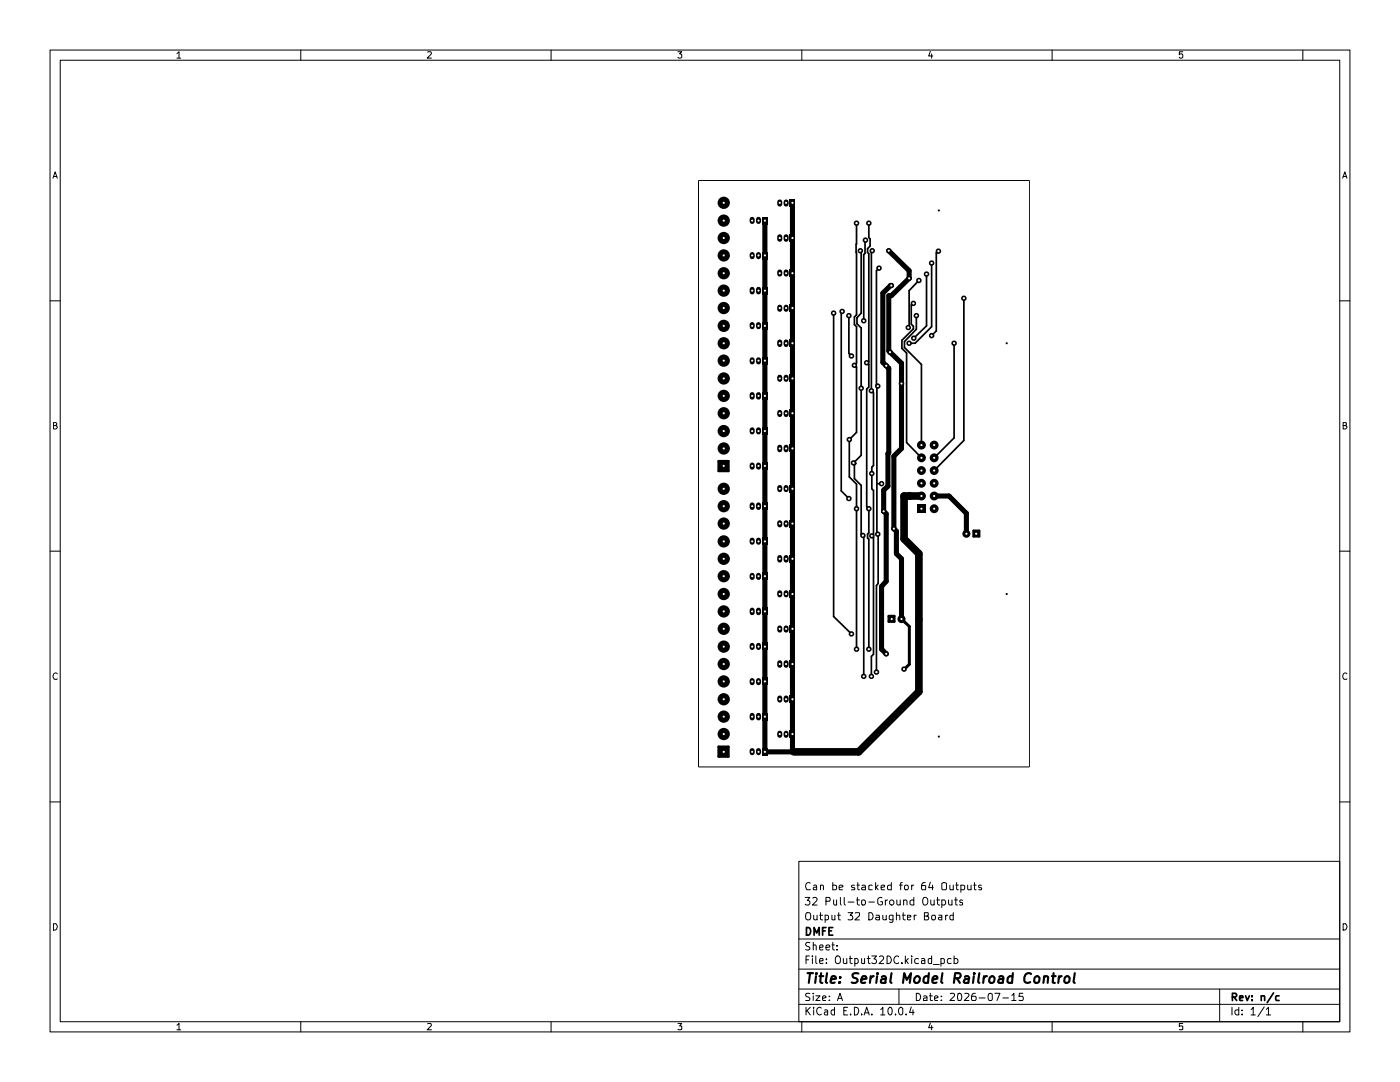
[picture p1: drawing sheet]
<svg xmlns="http://www.w3.org/2000/svg" width="279mm" height="216mm" viewBox="0 0 279 216" stroke-linecap="round" stroke-linejoin="round" font-family="sans-serif">
<g fill="none" stroke="#000" stroke-width=".2">
<path d="M10 10h259.4v195.9h-259.4zM12 12h255.4v191.9h-255.4zM35.3 10.7l.4-.4v1.3M35.3 11.6h.8M60 10v2M85.3 10.4l.6-.1 .2 .4-.8 .9h.8M110 10v2M135.3 10.3h.8l-.5 .4 .5 .2v.5l-.3 .2h-.3l-.2-.2M160 10v2M185.7 10.2l-.4 1h.9M185.9 10.7v.9M210 10v2"/>
<path d="M236 10.3h-.6v.6l.1-.2h.4l.1 .2v.5l-.1 .2h-.4l-.1-.2M260 10v2M10.6 35.6l.4-1.3 .4 1.3M10.7 35.2h.6M139.4 36h66v117h-66zM268 35.6l.4-1.3 .4 1.3M268.1 35.2h.6M10 60h2M267.4 60h2M10.7 84.9h.4l.2-.2v-.3l-.6-.1v1.3h.5l.2-.4-.3-.3M268.1 84.9l.5-.1v-.5h-.5v1.3h.5l.2-.4-.3-.3M10 110h2"/>
<path d="M267.4 110h2M11.4 134.4a.58 .58 0 0 0-.8 .2 .58 .58 0 0 0 .1 .8l.1 .1h.6M268.8 134.4a.58 .58 0 0 0-.8 .2 .58 .58 0 0 0 .1 .8l.1 .1h.6M10 160h2M159.4 171.9h108v32h-108zM160.7 179.1h.9l-.5 .6h.3l.2 .2v.4l-.2 .3h-.5l-.2-.2M161.7 176.2a.67 .67 0 0 0-.8 .1 .67 .67 0 0 0 0 .9l.1 .3h.7M162.2 179.2l.2-.1h.4l.3 .4-1 1.1h1M162.4 176.7l.4-.1 .2 .2v.7h-.6l-.1-.3 .7-.2M163.7 176.7l.5-.1 .1 .2v.7M163.7 176.6v.9M164.8 179.8h.8v-.6l-.8-.1v1.5"/>
<path d="M166.2 176.1v1.4h.6l.2-.2-.1-.6h-.7M166.4 179.6l.1 .9 .3 .1 .2-.2M167 179.6v1M167.5 177.1l.7-.1-.1-.3-.4-.1-.2 .2 .1 .7h.5M167.7 179.1v1.2l.2 .3M168.5 179.1v1.2l.2 .3M169.2 180h1.2M170.5 176.7l-.3-.1-.3 .2 .1 .2 .5 .1v.4h-.6M170.9 179.6h.6M171 176.6h.5M171.1 179.1v1.2l.1 .2 .3 .1M171.2 176.1v1.3l.1 .1h.2"/>
<path d="M172 179.7l.5-.1 .2 .2v.5l-.2 .3-.5-.2zM172 176.7l.5-.1 .2 .2v.7h-.7v-.4l.7-.1M173.4 180h1.1M174.1 176.7h-.7v.8h.7M174.7 176.1v1.4M174.8 177l.5 .5M175.3 176.6l-.6 .5M175.8 177.1l.7-.1v-.3l-.4-.1-.3 .2 .1 .7h.6M176 179.2l-.3-.1-.5 .3v.9l.5 .3 .4-.2v-.5h-.3M176.7 179.6v1M177.1 179.6l-.4 .2M177.5 179.8a.47 .47 0 0 1 .5-.2 .47 .47 0 0 1 .4 .2v.5a.47 .47 0 0 1-.4 .3 .47 .47 0 0 1-.5-.3z"/>
<path d="M177.9 176.1v1.4h-.6l-.2-.2 .1-.6h.7M179 179.6v.7a.37 .37 0 0 0 .3 .3 .37 .37 0 0 0 .4-.2M179.5 176.6h.6M179.7 179.6v1M180.1 176.1l-.4 .1v1.3M180.3 179.7h.1a.36 .36 0 0 1 .6 .1v.8M180.3 179.6v1M180.6 176.7h.6l.1 .6-.2 .2h-.5zM181.9 176.6v.9M182.4 179.7a.52 .52 0 0 0-.8 .1v.5a.52 .52 0 0 0 .8 .2M182.4 176.6l-.4 .1-.1 .2M182.4 179.1v1.5"/>
<path d="M184.3 179.2a.54 .54 0 0 1 .9 .4v.5a.51 .51 0 0 1-.5 .5 .51 .51 0 0 1-.6-.5zM184.7 176.1l-.6 .1a1.11 1.11 0 0 0 0 1.3h.6v-.7l-.6-.1-.2 .3M185.7 176l-.4 1.1h1M185.8 179.6v.7a.37 .37 0 0 0 .3 .3 .37 .37 0 0 0 .3-.2M186.1 176.6v.9M186.4 179.6v1M186.9 179.6h.6M187.1 179.1v1.2l.1 .2 .3 .1M188 179.7l.5-.1 .2 .2v.5l-.2 .3-.5-.1M188 176.3l.3-.2 .6 .2v1.1l-.2 .1h-.6l-.1-.1zM188 179.6v1.5M189.3 179.6l.1 .9 .4 .1 .2-.2"/>
<path d="M189.6 176.6l.1 .9h.5M190 179.6v1M190.2 176.6v.9M190.5 179.6h.6M190.8 179.1v1.4l.3 .1M190.8 176.6h.5M190.9 176.1v1.3l.1 .1h.3M191.8 176.7l.4-.1 .3 .3v.4l-.1 .2h-.6M191.8 176.6v1.5M192.1 179.7l-.4-.1-.2 .2 .2 .3 .4 .1v.3h-.6M193.1 176.6l.1 .9h.6M193.8 176.6v.9"/>
<path d="M194.3 176.6h.5M194.5 176.1v1.3l.1 .1h.2M195.8 176.7h-.5v.3l.5 .1 .1 .2-.1 .2h-.5M267.4 160h2M10.7 184.3h.5a.72 .72 0 0 1 .2 .8 .72 .72 0 0 1-.7 .5zM159.4 197.4h108M159.4 193.4h108M159.4 187.4h108M160.9 182.3l.1-.2h.5a.96 .96 0 0 1 0 1.5 .57 .57 0 0 1-.7-.6zM160.9 191.5h.5M161.5 190.8h-.6v1.5M161.6 198.3h-.7l-.1 .3 .1 .2a.74 .74 0 0 1 .7 .6l-.1 .2h-.7"/>
<path d="M161.6 188.1l-.6-.1-.2 .4a.74 .74 0 0 0 .7 .6v.5h-.7M162.1 190.8v.1M162.1 191.3v1M162.3 198.2v.1M162.3 188.7l.2-.2 .3 .1 .1 1M162.3 188v1.6M162.3 198.7v.9M162.4 182.6v.8l.2 .2 .5-.1M162.8 198.7h.9l-.9 .9h.9M162.8 190.8v1.3l.3 .2M163.1 182.6v1M163.6 191.8l.7-.1v-.4h-.6l-.1 .2v.6l.1 .2 .6-.1"/>
<path d="M163.6 189.1l.7-.1v-.4l-.6-.1-.1 .3v.6l.1 .2 .6-.1M163.6 182.6h.6M163.7 182.1v1.3l.5 .2M164.2 199.2l.6-.2-.1-.3h-.4l-.1 .2v.6l.1 .1h.5M164.7 183.5h.6l.1-.6-.2-.3h-.5v1.5M164.8 189.1l.8-.1-.1-.4-.4-.1-.3 .3v.6l.3 .2 .4-.1M164.9 192.1v.2M164.9 191.3v.2M165.5 199.6h.1M165.5 198.8v.1M166 182.6v.9h.6M166 188.5h.5"/>
<path d="M166.2 188v1.4l.3 .2M166.6 182.6v1M167 190.8h.4a.97 .97 0 0 1 0 1.5 .57 .57 0 0 1-.7-.5v-.5zM167 189.5v.1M167 188.6v.2M167.1 199.6l.5-1.4 .5 1.4M167.1 182.6h.6M167.3 199.2h.7M167.4 182.1v1.4l.3 .1M168.3 191.3v.8l.3 .2 .4-.2M169 191.3v1M169.2 182.1h1l-.5 .5 .4 .2v.7h-.9"/>
<path d="M169.5 191.3h.6M169.7 190.8v1.3l.4 .2M170.6 191.3h.4l.3 .3v.4l-.3 .3-.4-.1M170.6 191.3v1.5M170.7 182.2l.7-.1 .1 .6-.9 .9h.9M172 191.3v.9l.4 .1 .1-.2M172.5 191.3v1M173.1 191.3h.5M173.3 190.8v1.3l.3 .2M173.4 182.1h.5a.78 .78 0 0 1 .3 .9 .78 .78 0 0 1-.8 .6zM174 190.8h.9l-.5 .5 .4 .2 .1 .5-.2 .3h-.5l-.2-.2M174.8 182.6h.6l.1 1"/>
<path d="M175.5 190.9l.2-.1h.4l.3 .4-1 1.1h1M175.5 183h-.7l-.1 .2v.2l.3 .2 .5-.1M176.2 182.6v.8l.2 .2 .5-.1M176.9 182.6v1M177 190.8a.77 .77 0 0 1 .9 .7 .77 .77 0 0 1-.9 .8zM178.2 183.5h-.7v-.6l.1-.3h.6v1.2l-.2 .3-.5-.1M178.9 182.7l.6-.1 .1 1M178.9 182.1v1.5M179.3 190.9a.62 .62 0 0 0-.7 0 .62 .62 0 0 0-.2 .8l.2 .4 .3 .2 .4-.2M179.4 197.4v3M180 192.1v.2M180.1 182.6h.6"/>
<path d="M180.3 182.1v1.3l.4 .2M180.7 190.8v1.5M180.8 191.7l.5 .6M181.1 183h.7l-.1-.4h-.6v.9h.6M181.3 191.3l-.6 .6M181.9 190.8v.1M181.9 191.3v1M182.5 182.6v1M182.9 198.2a.78 .78 0 0 1 .8 .5 .78 .78 0 0 1-.3 .9h-.5zM182.9 182.6h-.4v.3M183.3 191.3h-.6l-.2 .3v.4a.52 .52 0 0 0 .8 .2M183.9 191.3h.6l.1 1"/>
<path d="M184.3 198.8l.4-.1 .3 .2v.7h-.7v-.4l.7-.2M184.5 182.8l.7-.1v-.5l-.7-.1v1.5h.6l.2-.3v-.3l-.3-.2M184.6 191.7l-.7 .1v.4h.7M185.5 198.7h.6M185.7 198.2v1.3l.1 .1h.3M185.9 191.3h-.4l-.3 .1v.7l.3 .2 .4-.1M185.9 190.8v1.5M186.1 182.6h.5l.1 .7-.3 .3-.4-.1-.1-.2v-.4zM186.3 192.4h1.1M186.5 199.2l.7-.2-.2-.3h-.3l-.2 .2v.6l.1 .1h.5M187.4 182.6h.6v1M187.8 191.3h.4l.3 .1v.7l-.3 .2-.4-.1"/>
<path d="M187.8 191.3v1.5M187.9 199.6h.1M187.9 198.8v.1M188 183h-.6l-.1 .2v.2l.2 .2 .5-.1M188.7 182.6v1M189.1 182.6h-.2l-.2 .3M189.7 198.3l.5-.1 .2 .1 .1 .3-.9 1h.9M189.8 191.3h-.5l-.2 .3v.4l.2 .3 .5-.1M190.2 182.6h-.5l-.1 .3 .1 .6h.5M190.2 182.1v1.5M190.4 191.3h.6l.2 .3v.4a.52 .52 0 0 1-.8 .2M190.4 190.8v1.5"/>
<path d="M191.2 198.3l.2-.1a.79 .79 0 0 1 .6 .6 .79 .79 0 0 1-.3 .8h-.5zM192.5 198.3h.8l.1 .3-1 1h1M194.6 198.2h-.2a.55 .55 0 0 0-.5 .6v.6l.2 .2h.5l.2-.2-.2-.6h-.5l-.2 .2M195.4 199.1h1.2M197.4 198.3l.3-.1 .3 .3v.9l-.1 .2h-.5l-.1-.2-.1-.6zM198.5 198.2h1.1l-.6 1.4M200.1 199.1h1.1M201.9 198.6l.5-.4v1.4M201.9 199.6h.9M204.1 198.2h-.6l-.1 .7 .6-.1 .2 .2-.1 .6h-.7M243.4 197.4v6.5M268.1 184.3h.5a.72 .72 0 0 1 .2 .8 .72 .72 0 0 1-.7 .5z"/>
<path d="M35.3 204.6l.4-.4v1.3M35.3 205.5h.8M60 203.9v2M85.3 204.3l.6-.1 .2 .4-.8 .9h.8M110 203.9v2M135.3 204.2h.8l-.5 .5 .5 .1v.6h-.8M159.4 200.4h108M160 203.9v2M160.9 201v1.5M161 201.6l.7 .9M161.7 201l-.8 .8M162.4 201v.2"/>
<path d="M162.4 201.5v1M163.9 201.2a.63 .63 0 0 0-.8 0 .63 .63 0 0 0 0 .9v.2a.45 .45 0 0 0 .8 .1M164.6 201.6l.4-.1 .2 .2v.8M165.2 201.8l-.7 .3 .2 .4 .5-.1M166.5 201.6l-.4-.1-.2 .3v.6l.2 .1 .4-.1M166.5 201v1.5M168.4 201.7h.5M169.2 201h-.8v1.5h.8M169.8 202.4v.1M170.5 201a.77 .77 0 0 1 .9 .8 .77 .77 0 0 1-.9 .7zM172 202.4v.1M172.5 202.5l.5-1.5 .5 1.5"/>
<path d="M172.6 202.1h.8M174 202.4v.1M175.8 201.4l.4-.4v1.5M175.8 202.5h.8M177.5 201h.2a1 1 0 0 1 0 1.5h-.2l-.2-.3a.99 .99 0 0 1 .2-1.2zM178.7 202.4v.1M179.4 201.2l.3-.2 .5 .2v1l-.4 .3-.4-.3zM180.8 202.4v.1M181.9 200.9l-.4 1.1h1M182.2 201.5v1M185.7 204.1l-.4 1h.9M185.9 204.6v.9"/>
<path d="M210 203.9v2M236 204.2h-.6v.6h.6v.6h-.6M245.9 201v1.5M247.2 201.6l-.4-.1-.3 .3v.4l.1 .2h.6M247.2 201v1.5M247.9 202.4v.1M247.9 201.6v.1M249.7 201.4l.4-.4v1.5M249.7 202.5h.8M252.3 200.9l-1.3 2M252.7 201.4l.5-.4v1.5M252.7 202.5h.9"/>
<path d="M260 203.9v2"/>
</g>
<g fill="none" stroke="#000" stroke-width=".34">
<path d="M170.9 44.5v18.3l-.4 .4v1.6l.4 .4v7.3l-.4 .4 .4 .3v13.1l-1.4 1.4v7.5l1.4 1.4v32.9M171.7 50l.2 .2v12.3l-.9 .9v1.2l.9 .8v25.4l-1.6 1.6M172.7 47.9l-.1 2.6-.2 .3v13.2M173.4 44.5v2.9l.2 .3v1.4l-.5 .5v.8l.3 .2v21.6l-.4 .2 .4 .3v4.5l-.4 .4v23.5l.4 .4v4.8l-.3 .3v.8l.3 .2v21.9M174.1 50l-.2 .1v27.9l.4 .4v14.5l-.3 .3v4.3l.3 .4v8.8l-.3 .2 .3 .4v23.3l-.4 .4v4M175.4 53.5l-.5 .5v22.8l.3 .2-.2 .2v29.1l.3 .4v9.7l-.4 .4v17.3M183.4 56l-2 2v7.3l-.1 .1M184.9 54.7v10.3l-2.5 2.5M185.9 52.5v12.7l-3.3 3.3h-1.2M187.3 50.1l-.4 .4v15.5l-1 1M192.4 59.5v28.4l-6 6M166.4 62.5v60.5l3.5 3.5"/>
<path d="M168.1 62.1l-.2 .2v35.7l1.5 1.5M169.4 63v7.5l.5 .5M182.3 60.5l-.4 .4v3.8l.4 .4v.5l-2.3 2.3v1.6l.9 .9v17.9l3 3.1M182.9 63v2.7l-2.4 2.5v1.1l3.4 3.4v16.1M190.4 68.5v18.9l-4 4M170.9 92.5l-.4 .3v2.7l1.4 1.4v9.7l.5 .4v28M175 96.5h.9M160.9 185.1a.77 .77 0 0 1 .9 .7 .77 .77 0 0 1-.9 .8zM162.5 186.6v-1.5l.5 1.1 .5-1.1v1.5M164.2 185.8h.5M164.8 185.1h-.6v1.5M165.4 185.8h.5"/>
<path d="M166.2 185.1h-.8v1.5h.8M246 199h.5l.3-.3-.1-.4-.7-.1v1.4M246.3 199l.5 .6M247.4 199.1l.7-.1-.1-.3h-.5l-.1 .2 .1 .7h.5M248.6 198.7l.3 .9 .4-.9M249.8 199.6h.1M249.8 198.7v.2M251.7 198.8l.6-.1 .1 .9M251.7 198.7v.9M254.2 198.1l-1.3 2M255.3 198.7h-.5l-.2 .3 .1 .6h.6"/>
<circle cx="170.9" cy="44.5" r=".38"/>
<circle cx="171.7" cy="50" r=".38"/>
<circle cx="172.7" cy="47.9" r=".38"/>
<circle cx="173.4" cy="44.5" r=".38"/>
<circle cx="174.1" cy="50" r=".38"/>
<circle cx="175.4" cy="53.5" r=".38"/>
<circle cx="177.4" cy="50" r=".38"/>
<circle cx="177.9" cy="57" r=".38"/>
<circle cx="181.4" cy="55.5" r=".38"/>
<circle cx="183.4" cy="56" r=".38"/>
<circle cx="184.9" cy="54.7" r=".38"/>
<circle cx="185.9" cy="52.5" r=".38"/>
<circle cx="187.3" cy="50.1" r=".38"/>
<circle cx="192.4" cy="59.5" r=".38"/>
<circle cx="166.4" cy="62.5" r=".38"/>
<circle cx="168.1" cy="62.1" r=".38"/>
<circle cx="169.4" cy="63" r=".38"/>
<circle cx="169.9" cy="71" r=".38"/>
<circle cx="170.5" cy="72.9" r=".38"/>
<circle cx="171.9" cy="77.5" r=".38"/>
<circle cx="172.4" cy="64" r=".38"/>
<circle cx="173" cy="72.4" r=".38"/>
<circle cx="173.9" cy="78" r=".38"/>
<circle cx="175.2" cy="77" r=".38"/>
<circle cx="176.9" cy="73" r=".38"/>
<circle cx="177.6" cy="70.3" r=".38"/>
<circle cx="179.9" cy="76.5" r=".38"/>
<circle cx="181.3" cy="65.4" r=".38"/>
<circle cx="181.4" cy="68.5" r=".38"/>
<circle cx="182.3" cy="60.5" r=".38"/>
<circle cx="182.4" cy="67.5" r=".38"/>
<circle cx="182.9" cy="63" r=".38"/>
<circle cx="185.9" cy="67" r=".38"/>
<circle cx="190.4" cy="68.5" r=".38"/>
<circle cx="169.4" cy="99.5" r=".38"/>
<circle cx="169.5" cy="87.7" r=".38"/>
<circle cx="170.3" cy="92.4" r=".38"/>
<circle cx="174" cy="94.5" r=".38"/>
<circle cx="175.9" cy="96.5" r=".38"/>
<circle cx="170.9" cy="101.5" r=".38"/>
<circle cx="172.2" cy="106.8" r=".38"/>
<circle cx="173.4" cy="101.5" r=".38"/>
<circle cx="174" cy="106.9" r=".38"/>
<circle cx="175.2" cy="106.6" r=".38"/>
<circle cx="176.4" cy="102" r=".38"/>
<circle cx="178.4" cy="105.5" r=".38"/>
<circle cx="169.9" cy="126.5" r=".38"/>
<circle cx="170.9" cy="129.5" r=".38"/>
<circle cx="172.4" cy="135" r=".38"/>
<circle cx="173.4" cy="129.5" r=".38"/>
<circle cx="173.9" cy="135" r=".38"/>
<circle cx="174.9" cy="134.1" r=".38"/>
<circle cx="176.9" cy="130.5" r=".38"/>
<circle cx="180.4" cy="133.5" r=".38"/>
</g>
<g fill="none" stroke="#000" stroke-width=".42">
<path d="M161.2 194.2h1.1M161.7 194.2l-.3 1.9M162.9 194.8l-.2 1.3M162.9 194.2v.1M163.5 194.8h.8M163.9 194.2l-.2 1.7 .1 .1 .3 .1M165.1 194.2l-.3 1.7 .3 .2M165.8 195.4l1-.1-.2-.5h-.4l-.2 .1-.3 1 .3 .2 .6-.1M167.6 196h.1h-.3h.2l-.1 .1M167.7 194.9v.2M171.3 194.3l-.7-.1-.4 .1v.6l.8 .4 .2 .5-.5 .3-.7-.1M171.9 195.4l1-.1-.2-.5h-.4l-.2 .1-.3 1 .3 .2 .6-.1"/>
<path d="M173.8 194.8l-.2 1.3M174.4 194.8l-.6 .4M175 194.8l-.1 1.3M175.1 194.2v.1M176 194.9l.2-.1h.4l.1 .1v1.2M176.8 195.3l-.9 .1-.1 .3v.3h.9M177.9 194.2l-.2 1.7 .2 .2M180.2 196.1l.3-1.9 .5 1.3 .8-1.3-.2 1.9M182.9 194.8h.4l.2 .2v.8a.63 .63 0 0 1-1 .2v-.8zM185.3 194.9l-.2-.1a.67 .67 0 0 0-.7 .4v.8a.64 .64 0 0 0 .8 0M185.4 194.2l-.2 1.9M186.1 195.4l1-.1v-.4l-.2-.1h-.4l-.4 .3v.8l.2 .2 .6-.1"/>
<path d="M188.1 194.2l-.3 1.7 .3 .2M190.5 195.2l1-.1 .2-.3-.1-.5-.2-.1h-.8l-.2 1.9M191 195.2l.6 .9M192.6 194.9l.1-.1h.5l.1 .1-.1 1.2M193.3 195.3l-.8 .1-.2 .5 .3 .2 .6-.1M194.3 194.8l-.1 1.3M194.4 194.2v.1M195.4 194.2l-.2 1.7 .2 .2M196.4 194.8l-.2 1.3M197 194.8h-.3l-.4 .4M197.6 195l.3-.2h.3l.3 .4-.1 .6a.55 .55 0 0 1-.5 .3 .55 .55 0 0 1-.5-.3zM199.4 194.9l.2-.1h.4l.2 .1-.1 1.2"/>
<path d="M200.2 195.3l-.9 .1-.1 .5 .2 .2 .7-.1M202.1 194.9l-.2-.1a.67 .67 0 0 0-.8 .4v.8a.64 .64 0 0 0 .9 0M202.1 194.2l-.1 1.9M205.8 194.3h-.1a.89 .89 0 0 0-1.3 .7v.7a.77 .77 0 0 0 1.2 .3M206.5 195l.4-.2h.2l.4 .4-.1 .6a.55 .55 0 0 1-.5 .3 .55 .55 0 0 1-.5-.3zM208.3 195a.52 .52 0 0 1 .9-.1l-.1 1.2M208.4 194.8l-.2 1.3M209.9 194.8h.8M210.3 194.2l-.2 1.8 .4 .1M211.4 194.8l-.2 1.3M211.9 194.8l-.6 .4M212.6 194.9l.5-.1 .4 .4-.2 .8-.3 .1-.4-.1-.2-.2z"/>
<path d="M214.5 194.2l-.3 1.7 .3 .2"/>
</g>
<g fill="none" stroke="#000" stroke-width="1">
<path d="M150.1 43.8v.4M150.1 50.8v.4M150.1 57.7v.5M151.4 43.8v.4M151.4 50.8v.4M151.4 57.7v.5M155.6 40.3v.4M155.6 47.2v.5M155.6 54.3v.4M156.9 40.3v.4M156.9 47.2v.5M156.9 54.3v.4"/>
<path d="M158.2 40.5v109.3l.2 .2h-5.7v-106M177.4 50l4 4v1.5l-3.5 3.5h-.5v11l2.5 2.5v17l-1.5 1.5v14.5l.5 .5v4.5l1 1v12M177.9 57h-.2l-1.5 1.5v13.8l1.2 1.2v16.8l-.2 .2v6.5l-.8 .8v4.2l.5 .5v13.5l-1 1v12.5l1 1M150.1 64.8v.4M150.1 71.8v.4M150.1 78.7v.5M151.4 64.8v.4M151.4 71.8v.4M151.4 78.7v.5M155.6 61.3v.4M155.6 68.2v.5M155.6 75.3v.4"/>
<path d="M156.9 61.3v.4M156.9 68.2v.5M156.9 75.3v.4M150.1 85.8v.4M150.1 92.8v.4M151.4 85.8v.4M151.4 92.8v.4M155.6 82.3v.4M155.6 89.2v.5M155.6 97.3v.4M156.9 82.3v.4M156.9 89.2v.5"/>
<path d="M156.9 97.3v.4M186.4 99h3l3.5 3.4v4.1M150.1 100.8v.5M150.1 107.8v.4M150.1 114.8v.4M151.4 100.8v.5M151.4 107.8v.4M151.4 114.8v.4M155.6 104.3v.4M155.6 111.2v.6M155.6 118.3v.4M156.9 104.3v.4"/>
<path d="M156.9 111.2v.6M156.9 118.3v.4M150.1 121.7v.6M150.1 128.8v.4M150.1 135.8v.4M151.4 121.7v.6M151.4 128.8v.4M151.4 135.8v.4M155.6 125.3v.4M155.6 132.2v.6M155.6 139.3v.4M156.9 125.3v.4"/>
<path d="M156.9 132.2v.6M156.9 139.3v.4M150.1 142.7v.6M150.1 149.8v.4M151.4 142.7v.6M151.4 149.8v.4M155.6 146.3v.4M156.9 146.3v.4"/>
</g>
<g fill="#000">
<path d="M152.1 57.2h1.1v1.6h-1.1zM152.1 43.3h1.1v1.5h-1.1zM152.1 50.3h1.1v1.4h-1.1zM157.6 39.7h1.1v1.5h-1.1zM157.6 46.7h1.1v1.6h-1.1zM157.6 53.8h1.1v1.5h-1.1zM187.3 41.8h.2l.1 .2-.1 .2h-.2l-.1-.2zM152.1 64.3h1.1v1.5h-1.1zM152.1 78.2h1.1v1.6h-1.1zM152.1 71.3h1.1v1.4h-1.1zM157.6 74.8h1.1v1.5h-1.1zM157.6 67.7h1.1v1.6h-1.1z"/>
<path d="M157.6 60.8h1.1v1.4h-1.1zM200.8 68.3h.2l.1 .2-.1 .2h-.2l-.1-.2zM143.4 92h2v2h-2zM152.1 85.3h1.1v1.5h-1.1zM152.1 92.3h1.1v1.4h-1.1zM157.6 81.8h1.1v1.4h-1.1zM157.6 88.7h1.1v1.6h-1.1zM157.6 96.8h1.1v1.4h-1.1zM152.1 114.2h1.1v1.5h-1.1zM152.1 107.3h1.1v1.4h-1.1zM152.1 100.2h1.1v1.6h-1.1zM157.6 117.8h1.1v1.4h-1.1z"/>
<path d="M157.6 110.7h1.1v1.6h-1.1zM157.6 103.7h1.1v1.5h-1.1zM183 100.7h1.7v1.7h-1.7zM194.3 105.9h1.1v1.1h-1.1zM200.8 118.3h.2l.1 .2-.1 .2h-.2l-.1-.2zM152.1 135.2h1.1v1.5h-1.1zM152.1 121.2h1.1v1.6h-1.1zM152.1 128.3h1.1v1.4h-1.1zM157.6 131.7h1.1v1.6h-1.1zM157.6 124.7h1.1v1.5h-1.1zM177.4 122.9h1.1v1.1h-1.1zM143.4 149h2v2h-2z"/>
<path d="M152.1 149.3h1.1v1.5h-1.1zM152.1 142.2h1.1v1.6h-1.1zM157.6 138.8h1.1v1.4h-1.1zM157.6 145.7h1.1v1.5h-1.1zM187.3 146.8h.2l.1 .2-.1 .2h-.2l-.1-.2z"/>
<circle cx="144.4" cy="54.5" r="1.23"/>
<circle cx="144.4" cy="40.5" r="1.23"/>
<circle cx="144.4" cy="58" r="1.23"/>
<circle cx="144.4" cy="44" r="1.23"/>
<circle cx="144.4" cy="51" r="1.23"/>
<circle cx="144.4" cy="47.5" r="1.23"/>
<circle cx="144.4" cy="72" r="1.23"/>
<circle cx="144.4" cy="68.5" r="1.23"/>
<circle cx="144.4" cy="61.5" r="1.23"/>
<circle cx="144.4" cy="65" r="1.23"/>
<circle cx="144.4" cy="75.5" r="1.23"/>
<circle cx="144.4" cy="79" r="1.23"/>
<circle cx="144.4" cy="86" r="1.23"/>
<circle cx="144.4" cy="89.5" r="1.23"/>
<circle cx="144.4" cy="82.5" r="1.23"/>
<circle cx="144.4" cy="97.5" r="1.23"/>
<circle cx="170.3" cy="92.4" r=".17"/>
<circle cx="181.4" cy="99" r=".76"/>
<circle cx="183.9" cy="96.4" r=".89"/>
<circle cx="183.9" cy="91.4" r=".89"/>
<circle cx="183.9" cy="88.8" r=".89"/>
<circle cx="183.9" cy="99" r=".89"/>
<circle cx="183.9" cy="93.9" r=".89"/>
<circle cx="186.4" cy="96.4" r=".89"/>
<circle cx="186.4" cy="91.4" r=".89"/>
<circle cx="186.4" cy="88.8" r=".89"/>
<circle cx="186.4" cy="99" r=".89"/>
<circle cx="186.4" cy="93.9" r=".89"/>
<circle cx="144.4" cy="104.5" r="1.23"/>
<circle cx="144.4" cy="118.5" r="1.23"/>
<circle cx="144.4" cy="108" r="1.23"/>
<circle cx="144.4" cy="101" r="1.23"/>
<circle cx="144.4" cy="111.5" r="1.23"/>
<circle cx="144.4" cy="115" r="1.23"/>
<circle cx="186.4" cy="101.5" r=".89"/>
<circle cx="192.9" cy="106.5" r=".8"/>
<circle cx="144.4" cy="122" r="1.23"/>
<circle cx="144.4" cy="129" r="1.23"/>
<circle cx="144.4" cy="139.5" r="1.23"/>
<circle cx="144.4" cy="132.5" r="1.23"/>
<circle cx="144.4" cy="125.5" r="1.23"/>
<circle cx="144.4" cy="136" r="1.23"/>
<circle cx="179.9" cy="123.5" r=".8"/>
<circle cx="144.4" cy="143" r="1.23"/>
<circle cx="144.4" cy="146.5" r="1.23"/>
</g>
<path d="M183.9 99h-3.5v8.5l3 3v27.5l-12 12h-13" fill="none" stroke="#000" stroke-width="1.5"/>
<path d="M180 123.6l1.5 1.4v7.5l-1 1.1" fill="none" stroke="#000" stroke-width=".59"/>
<path d="M143.4 92h2v2h-2zM194.3 105.9h1.1v1.1h-1.1zM177.4 122.9h1.1v1.1h-1.1zM143.4 149h2v2h-2z" fill="none" stroke="#000" stroke-width=".51"/>
<g fill="#fff">
<path d="M150 57.8h.2l.1 .2-.1 .2h-.2l-.1-.2z"/>
<path d="M144.3 54.3h.2l.1 .2-.1 .2h-.2l-.1-.2z"/>
<path d="M151.3 57.8h.2l.1 .2-.1 .2h-.2l-.1-.2z"/>
<path d="M152.5 57.8h.3l.1 .2-.1 .2h-.3l-.1-.2z"/>
<path d="M144.3 57.8h.2l.1 .2-.1 .2h-.2l-.1-.2z"/>
<path d="M144.3 50.8h.2l.1 .2-.1 .2h-.2l-.1-.2z"/>
<path d="M150 50.8h.2l.1 .2-.1 .2h-.2l-.1-.2z"/>
<path d="M156.8 54.3h.2l.1 .2-.1 .2h-.2l-.1-.2z"/>
<path d="M152.5 50.8h.3l.1 .2-.1 .2h-.3l-.1-.2z"/>
<path d="M151.3 50.8h.2l.1 .2-.1 .2h-.2l-.1-.2z"/>
<path d="M158.1 54.3h.2l.1 .2-.1 .2h-.2l-.2-.2z"/>
<path d="M155.5 54.3h.2l.1 .2-.1 .2h-.2l-.1-.2z"/>
<path d="M152.5 43.8h.3l.1 .2-.1 .2h-.3l-.1-.2z"/>
<path d="M151.3 43.8h.2l.1 .2-.1 .2h-.2l-.1-.2z"/>
<path d="M150 43.8h.2l.1 .2-.1 .2h-.2l-.1-.2z"/>
<path d="M144.3 47.3h.2l.1 .2-.1 .2h-.2l-.1-.2z"/>
<path d="M144.3 43.8h.2l.1 .2-.1 .2h-.2l-.1-.2z"/>
<path d="M144.3 40.3h.2l.1 .2-.1 .2h-.2l-.1-.2z"/>
<path d="M158.1 47.3h.2l.1 .2-.1 .2h-.2l-.2-.2z"/>
<path d="M156.8 47.3h.2l.1 .2-.1 .2h-.2l-.1-.2z"/>
<path d="M155.5 47.3h.2l.1 .2-.1 .2h-.2l-.1-.2z"/>
<path d="M158.1 40.3h.2l.1 .2-.1 .2h-.2l-.2-.2z"/>
<path d="M156.8 40.3h.2l.1 .2-.1 .2h-.2l-.1-.2z"/>
<path d="M155.5 40.3h.2l.1 .2-.1 .2h-.2l-.1-.2z"/>
<path d="M151.3 78.8h.2l.1 .2-.1 .2h-.2l-.1-.2z"/>
<path d="M158.1 82.3h.2l.1 .2-.1 .2h-.2l-.2-.2z"/>
<path d="M156.8 82.3h.2l.1 .2-.1 .2h-.2l-.1-.2z"/>
<path d="M155.5 75.3h.2l.1 .2-.1 .2h-.2l-.1-.2z"/>
<path d="M152.5 78.8h.3l.1 .2-.1 .2h-.3l-.1-.2z"/>
<path d="M155.5 82.3h.2l.1 .2-.1 .2h-.2l-.1-.2z"/>
<path d="M158.1 75.3h.2l.1 .2-.1 .2h-.2l-.2-.2z"/>
<path d="M156.8 75.3h.2l.1 .2-.1 .2h-.2l-.1-.2z"/>
<path d="M152.5 71.8h.3l.1 .2-.1 .2h-.3l-.1-.2z"/>
<path d="M151.3 71.8h.2l.1 .2-.1 .2h-.2l-.1-.2z"/>
<path d="M152.5 64.8h.3l.1 .2-.1 .2h-.3l-.1-.2z"/>
<path d="M150 64.8h.2l.1 .2-.1 .2h-.2l-.1-.2z"/>
<path d="M151.3 64.8h.2l.1 .2-.1 .2h-.2l-.1-.2z"/>
<path d="M144.3 68.3h.2l.1 .2-.1 .2h-.2l-.1-.2z"/>
<path d="M144.3 64.8h.2l.1 .2-.1 .2h-.2l-.1-.2z"/>
<path d="M144.3 61.3h.2l.1 .2-.1 .2h-.2l-.1-.2z"/>
<path d="M158.1 68.3h.2l.1 .2-.1 .2h-.2l-.2-.2z"/>
<path d="M156.8 68.3h.2l.1 .2-.1 .2h-.2l-.1-.2z"/>
<path d="M155.5 68.3h.2l.1 .2-.1 .2h-.2l-.1-.2z"/>
<path d="M156.8 61.3h.2l.1 .2-.1 .2h-.2l-.1-.2z"/>
<path d="M158.1 61.3h.2l.1 .2-.1 .2h-.2l-.2-.2z"/>
<path d="M155.5 61.3h.2l.1 .2-.1 .2h-.2l-.1-.2z"/>
<path d="M150 71.8h.2l.1 .2-.1 .2h-.2l-.1-.2z"/>
<path d="M144.3 75.3h.2l.1 .2-.1 .2h-.2l-.1-.2z"/>
<path d="M144.3 78.8h.2l.1 .2-.1 .2h-.2l-.1-.2z"/>
<path d="M144.3 82.3h.2l.1 .2-.1 .2h-.2l-.1-.2z"/>
<path d="M150 78.8h.2l.1 .2-.1 .2h-.2l-.1-.2z"/>
<path d="M144.3 71.8h.2l.1 .2-.1 .2h-.2l-.1-.2z"/>
<path d="M150 135.8h.2l.1 .2-.1 .2h-.2l-.1-.2z"/>
<path d="M144.3 139.3h.2l.1 .2-.1 .2h-.2l-.1-.2z"/>
<path d="M144.3 135.8h.2l.1 .2-.1 .2h-.2l-.1-.2z"/>
<path d="M150 142.8h.2l.1 .2-.1 .2h-.2l-.1-.2z"/>
<path d="M144.3 142.8h.2l.1 .2-.1 .2h-.2l-.1-.2z"/>
<path d="M144.3 132.3h.2l.1 .2-.1 .2h-.2l-.1-.2z"/>
<path d="M152.5 135.8h.3l.1 .2-.1 .2h-.3l-.1-.2z"/>
<path d="M156.8 132.3h.2l.1 .2-.1 .2h-.2l-.1-.2z"/>
<path d="M158.1 132.3h.2l.1 .2-.1 .2h-.2l-.2-.2z"/>
<path d="M155.5 132.3h.2l.1 .2-.1 .2h-.2l-.1-.2z"/>
<path d="M156.8 139.3h.2l.1 .2-.1 .2h-.2l-.1-.2z"/>
<path d="M158.1 139.3h.2l.1 .2-.1 .2h-.2l-.2-.2z"/>
<path d="M151.3 135.8h.2l.1 .2-.1 .2h-.2l-.1-.2z"/>
<path d="M155.5 139.3h.2l.1 .2-.1 .2h-.2l-.1-.2z"/>
<path d="M156.8 146.3h.2l.1 .2-.1 .2h-.2l-.1-.2z"/>
<path d="M155.5 146.3h.2l.1 .2-.1 .2h-.2l-.1-.2z"/>
<path d="M152.5 142.8h.3l.1 .2-.1 .2h-.3l-.1-.2z"/>
<path d="M158.1 146.3h.2l.1 .2-.1 .2h-.2l-.2-.2z"/>
<path d="M151.3 142.8h.2l.1 .2-.1 .2h-.2l-.1-.2z"/>
<path d="M152.5 149.8h.3l.1 .2-.1 .2h-.3l-.1-.2z"/>
<path d="M150 149.8h.2l.1 .2-.1 .2h-.2l-.1-.2z"/>
<path d="M144.3 149.8h.2l.1 .2-.1 .2h-.2l-.1-.2z"/>
<path d="M151.3 149.8h.2l.1 .2-.1 .2h-.2l-.1-.2z"/>
<path d="M144.3 146.3h.2l.1 .2-.1 .2h-.2l-.1-.2z"/>
<path d="M151.3 128.8h.2l.1 .2-.1 .2h-.2l-.1-.2z"/>
<path d="M144.3 125.3h.2l.1 .2-.1 .2h-.2l-.1-.2z"/>
<path d="M150 128.8h.2l.1 .2-.1 .2h-.2l-.1-.2z"/>
<path d="M144.3 128.8h.2l.1 .2-.1 .2h-.2l-.1-.2z"/>
<path d="M152.5 128.8h.3l.1 .2-.1 .2h-.3l-.1-.2z"/>
<path d="M144.3 121.8h.2l.1 .2-.1 .2h-.2l-.1-.2z"/>
<path d="M150 121.8h.2l.1 .2-.1 .2h-.2l-.1-.2z"/>
<path d="M156.8 125.3h.2l.1 .2-.1 .2h-.2l-.1-.2z"/>
<path d="M152.5 121.8h.3l.1 .2-.1 .2h-.3l-.1-.2z"/>
<path d="M151.3 121.8h.2l.1 .2-.1 .2h-.2l-.1-.2z"/>
<path d="M158.1 125.3h.2l.1 .2-.1 .2h-.2l-.2-.2z"/>
<path d="M155.5 125.3h.2l.1 .2-.1 .2h-.2l-.1-.2z"/>
<path d="M151.3 114.8h.2l.1 .2-.1 .2h-.2l-.1-.2z"/>
<path d="M150 114.8h.2l.1 .2-.1 .2h-.2l-.1-.2z"/>
<path d="M144.3 114.8h.2l.1 .2-.1 .2h-.2l-.1-.2z"/>
<path d="M152.5 114.8h.3l.1 .2-.1 .2h-.3l-.1-.2z"/>
<path d="M144.3 118.3h.2l.1 .2-.1 .2h-.2l-.1-.2z"/>
<path d="M144.3 111.3h.2l.1 .2-.1 .2h-.2l-.1-.2z"/>
<path d="M158.1 118.3h.2l.1 .2-.1 .2h-.2l-.2-.2z"/>
<path d="M156.8 118.3h.2l.1 .2-.1 .2h-.2l-.1-.2z"/>
<path d="M155.5 118.3h.2l.1 .2-.1 .2h-.2l-.1-.2z"/>
<path d="M156.8 111.3h.2l.1 .2-.1 .2h-.2l-.1-.2z"/>
<path d="M158.1 111.3h.2l.1 .2-.1 .2h-.2l-.2-.2z"/>
<path d="M155.5 111.3h.2l.1 .2-.1 .2h-.2l-.1-.2z"/>
<path d="M152.5 107.8h.3l.1 .2-.1 .2h-.3l-.1-.2z"/>
<path d="M158.1 104.3h.2l.1 .2-.1 .2h-.2l-.2-.2z"/>
<path d="M156.8 104.3h.2l.1 .2-.1 .2h-.2l-.1-.2z"/>
<path d="M155.5 104.3h.2l.1 .2-.1 .2h-.2l-.1-.2z"/>
<path d="M151.3 107.8h.2l.1 .2-.1 .2h-.2l-.1-.2z"/>
<path d="M150 107.8h.2l.1 .2-.1 .2h-.2l-.1-.2z"/>
<path d="M152.5 100.8h.3l.1 .2-.1 .2h-.3l-.1-.2z"/>
<path d="M151.3 100.8h.2l.1 .2-.1 .2h-.2l-.1-.2z"/>
<path d="M150 100.8h.2l.1 .2-.1 .2h-.2l-.1-.2z"/>
<path d="M144.3 107.8h.2l.1 .2-.1 .2h-.2l-.1-.2z"/>
<path d="M144.3 104.3h.2l.1 .2-.1 .2h-.2l-.1-.2z"/>
<path d="M158.1 89.3h.2l.1 .2-.1 .2h-.2l-.2-.2z"/>
<path d="M152.5 92.8h.3l.1 .2-.1 .1h-.3l-.1-.1z"/>
<path d="M151.3 92.8h.2l.1 .2-.1 .1h-.2l-.1-.1z"/>
<path d="M156.8 89.3h.2l.1 .2-.1 .2h-.2l-.1-.2z"/>
<path d="M155.5 89.3h.2l.1 .2-.1 .2h-.2l-.1-.2z"/>
<path d="M144.3 89.3h.2l.1 .2-.1 .2h-.2l-.1-.2z"/>
<path d="M151.3 85.8h.2l.1 .2-.1 .2h-.2l-.1-.2z"/>
<path d="M152.5 85.8h.3l.1 .2-.1 .2h-.3l-.1-.2z"/>
<path d="M150 85.8h.2l.1 .2-.1 .2h-.2l-.1-.2z"/>
<path d="M144.3 92.8h.2l.1 .2-.1 .1h-.2l-.1-.1z"/>
<path d="M144.3 85.8h.2l.1 .2-.1 .2h-.2l-.1-.2z"/>
<path d="M150 92.8h.2l.1 .2-.1 .1h-.2l-.1-.1z"/>
<path d="M183.8 88.6h.2l.1 .2-.1 .2h-.2l-.1-.2z"/>
<path d="M183.8 91.2h.2l.1 .2-.1 .1h-.2l-.1-.1z"/>
<path d="M183.8 93.7h.2l.1 .2-.1 .2h-.2l-.1-.2z"/>
<path d="M186.3 93.7h.2l.1 .2-.1 .2h-.2l-.1-.2z"/>
<path d="M186.3 91.2h.2l.1 .2-.1 .1h-.2l-.1-.1z"/>
<path d="M186.3 88.6h.2l.1 .2-.1 .2h-.2l-.1-.2z"/>
<path d="M183.8 98.8h.2l.1 .2-.1 .2h-.2l-.1-.2z"/>
<path d="M186.3 98.8h.2l.1 .2-.1 .2h-.2l-.1-.2z"/>
<path d="M183.8 96.2h.2l.1 .2-.1 .2h-.2l-.1-.2z"/>
<path d="M186.3 96.2h.2l.1 .2-.1 .2h-.2l-.1-.2z"/>
<path d="M186.3 101.3h.2l.1 .2-.1 .2h-.2l-.1-.2z"/>
<path d="M155.5 97.3h.2l.1 .2-.1 .2h-.2l-.1-.2z"/>
<path d="M158.1 97.3h.2l.1 .2-.1 .2h-.2l-.2-.2z"/>
<path d="M144.3 100.8h.2l.1 .2-.1 .2h-.2l-.1-.2z"/>
<path d="M156.8 97.3h.2l.1 .2-.1 .2h-.2l-.1-.2z"/>
<path d="M144.3 97.3h.2l.1 .2-.1 .2h-.2l-.1-.2z"/>
<path d="M183.8 101.3h.2l.1 .2-.1 .2h-.2l-.1-.2z"/>
<path d="M177.9 123.3h.2l.1 .2-.1 .2h-.2l-.1-.2z"/>
<path d="M179.8 123.3h.2l.1 .2-.1 .2h-.2l-.1-.2z"/>
<path d="M194.7 106.3h.2l.1 .2-.1 .2h-.2l-.1-.2z"/>
<path d="M192.8 106.3h.2l.1 .2-.1 .2h-.2l-.1-.2z"/>
<path d="M171.6 49.8h.2l.1 .2-.1 .2h-.2l-.1-.2z"/>
<path d="M175.3 53.3h.2l.1 .2-.1 .2h-.2l-.1-.2z"/>
<path d="M177.8 56.8h.2l.1 .2-.1 .2h-.2l-.1-.2z"/>
<path d="M177.3 49.8h.2l.1 .2-.1 .2h-.2l-.1-.2z"/>
<path d="M181.3 55.3h.2l.1 .2-.1 .2h-.2l-.1-.2z"/>
<path d="M184.8 54.5h.2l.1 .2-.1 .2h-.2l-.1-.2z"/>
<path d="M185.8 52.3h.2l.1 .2-.1 .2h-.2l-.1-.2z"/>
<path d="M183.3 55.8h.2l.1 .2-.1 .1h-.2l-.1-.1z"/>
<path d="M187.2 49.9h.2l.1 .2-.1 .2h-.2l-.1-.2z"/>
<path d="M181.3 68.3h.2l.1 .2-.1 .2h-.2l-.1-.2z"/>
<path d="M192.3 59.3h.2l.1 .2-.1 .2h-.2l-.2-.2z"/>
<path d="M190.3 68.3h.2l.1 .2-.1 .2h-.2l-.1-.2z"/>
<path d="M182.2 60.3h.2l.1 .2-.1 .2h-.2l-.1-.2z"/>
<path d="M181.2 65.2h.2l.1 .2-.1 .1h-.2l-.1-.1z"/>
<path d="M182.3 67.3h.2l.1 .2-.1 .2h-.2l-.1-.2z"/>
<path d="M182.8 62.8h.2l.1 .2-.1 .2h-.2l-.1-.2z"/>
<path d="M185.8 66.8h.2l.1 .2-.1 .2h-.2l-.1-.2z"/>
<path d="M173.3 44.3h.2l.1 .2-.1 .2h-.2l-.1-.2z"/>
<path d="M174 49.8h.2l.1 .2-.1 .2h-.2l-.1-.2z"/>
<path d="M172.6 47.7h.2l.1 .2-.1 .2h-.2l-.1-.2z"/>
<path d="M170.8 44.3h.2l.2 .2-.2 .2h-.2l-.1-.2z"/>
<path d="M166.3 62.3h.2l.1 .2-.1 .2h-.2l-.1-.2z"/>
<path d="M168 62h.2l.1 .1-.1 .2h-.2l-.2-.2z"/>
<path d="M172.3 63.8h.2l.1 .2-.1 .2h-.2l-.1-.2z"/>
<path d="M169.3 62.8h.2l.1 .2-.1 .2h-.2l-.1-.2z"/>
<path d="M169.8 70.8h.2l.1 .2-.1 .2h-.2l-.1-.2z"/>
<path d="M177.5 70.1h.2l.1 .2-.1 .2h-.2l-.1-.2z"/>
<path d="M171.8 77.3h.2l.1 .2-.1 .2h-.2l-.1-.2z"/>
<path d="M173.8 77.8h.2l.1 .2-.1 .2h-.2l-.1-.2z"/>
<path d="M175.1 76.9h.2l.1 .1-.1 .2h-.2l-.1-.2z"/>
<path d="M170.4 72.7h.2l.1 .2-.1 .2h-.2l-.1-.2z"/>
<path d="M179.8 76.3h.2l.1 .2-.1 .2h-.2l-.1-.2z"/>
<path d="M176.8 72.8h.2l.1 .2-.1 .2h-.2l-.1-.2z"/>
<path d="M172.9 72.2h.2l.1 .2-.1 .2h-.2l-.1-.2z"/>
<path d="M173.9 94.3h.2l.1 .2-.1 .2h-.2l-.1-.2z"/>
<path d="M170.2 92.2h.2l.2 .2-.2 .2h-.2l-.1-.2z"/>
<path d="M169.4 87.5h.2l.1 .2-.1 .2h-.2l-.1-.2z"/>
<path d="M175.8 96.3h.2l.1 .2-.1 .2h-.2l-.1-.2z"/>
<path d="M169.8 126.3h.2l.1 .2-.1 .2h-.2l-.1-.2z"/>
<path d="M180.3 133.3h.2l.1 .2-.1 .2h-.2l-.1-.2z"/>
<path d="M170.8 129.3h.2l.2 .2-.2 .2h-.2l-.1-.2z"/>
<path d="M173.8 134.8h.2l.1 .2-.1 .1h-.2l-.1-.1z"/>
<path d="M174.8 133.9h.2l.1 .2-.1 .2h-.2l-.1-.2z"/>
<path d="M172.3 134.8h.2l.1 .2-.1 .1h-.2l-.1-.1z"/>
<path d="M173.3 129.3h.2l.1 .2-.1 .2h-.2l-.1-.2z"/>
<path d="M176.8 130.3h.2l.1 .2-.1 .2h-.2l-.1-.2z"/>
<path d="M170.8 101.3h.2l.2 .2-.2 .2h-.2l-.1-.2z"/>
<path d="M173.3 101.3h.2l.1 .2-.1 .2h-.2l-.1-.2z"/>
<path d="M169.3 99.3h.2l.1 .2-.1 .2h-.2l-.1-.2z"/>
<path d="M176.3 101.8h.2l.1 .2-.1 .2h-.2l-.2-.2z"/>
<path d="M175.1 106.4h.2l.1 .2-.1 .2h-.2l-.1-.2z"/>
<path d="M173.9 106.7h.2l.1 .2-.1 .2h-.2l-.1-.2z"/>
<path d="M172.1 106.7h.2l.1 .1-.1 .2h-.2l-.1-.2z"/>
<path d="M178.3 105.3h.2l.1 .2-.1 .2h-.2l-.1-.2z"/>
</g>
</svg>
